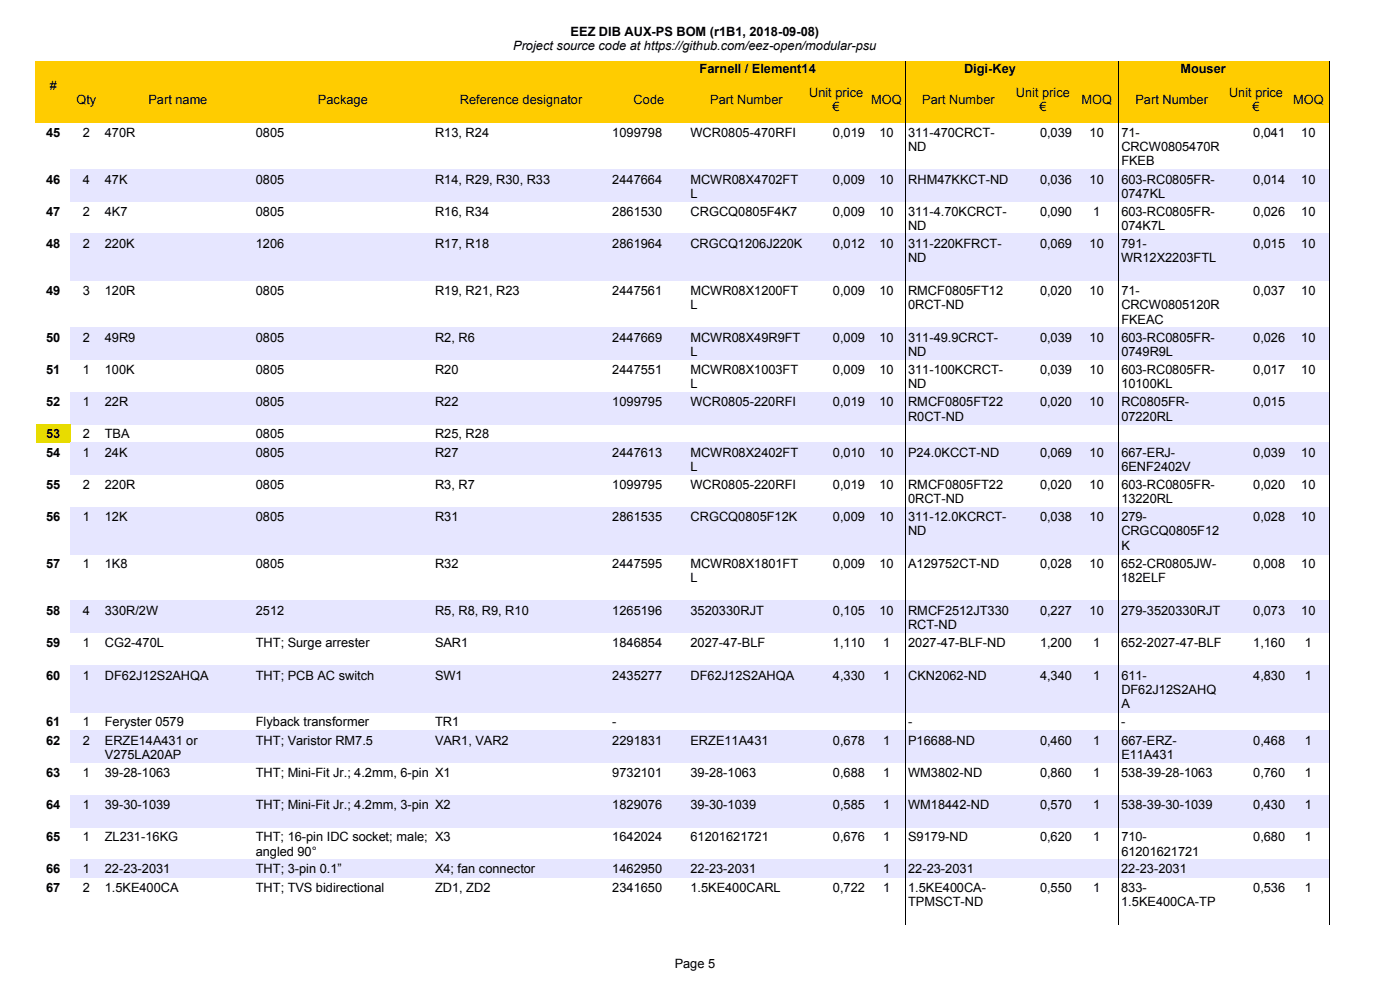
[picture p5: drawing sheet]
<svg xmlns="http://www.w3.org/2000/svg" width="297mm" height="210mm" viewBox="0 0 297 210" stroke-linecap="round" stroke-linejoin="round" font-family="sans-serif">
<defs><g id="words">
<g font-size="2.7">
<text x="108.9" y="10.6">Project source code at https://github.com/eez-open/modular-psu</text>
<text x="121" y="7.6">EEZ DIB AUX-PS BOM (r1B1, 2018-09-08)</text>
<text x="148.4" y="15.4">Farnell / Element14</text>
<text x="204.5" y="15.4">Digi-Key</text>
<text x="250.4" y="15.4">Mouser</text>
<text x="10.5" y="19">#</text>
<text x="16.2" y="22">Qty</text>
<text x="31.5" y="22">Part name</text>
<text x="67.5" y="22">Package</text>
<text x="97.5" y="22">Reference designator</text>
<text x="134.4" y="22">Code</text>
<text x="150.7" y="22">Part Number</text>
<text x="171.7" y="20.5">Unit price</text>
<text x="176.6" y="23.5">€</text>
<text x="184.8" y="22">MOQ</text>
<text x="195.7" y="22">Part Number</text>
<text x="215.5" y="20.5">Unit price</text>
<text x="220.5" y="23.5">€</text>
<text x="229.4" y="22">MOQ</text>
<text x="240.9" y="22">Part Number</text>
<text x="260.7" y="20.5">Unit price</text>
<text x="265.7" y="23.5">€</text>
<text x="274.3" y="22">MOQ</text>
<text x="9.8" y="29">45</text>
<text x="17.6" y="29">2</text>
<text x="22.2" y="29">470R</text>
<text x="54.3" y="29">0805</text>
<text x="92.3" y="29">R13, R24</text>
<text x="129.9" y="29">1099798</text>
<text x="146.5" y="29">WCR0805-470RFI</text>
<text x="176.7" y="29">0,019</text>
<text x="186.5" y="29">10</text>
<text x="192.7" y="29">311-470CRCT-</text>
<text x="220.6" y="29">0,039</text>
<text x="231.1" y="29">10</text>
<text x="237.9" y="29">71-</text>
<text x="265.9" y="29">0,041</text>
<text x="276" y="29">10</text>
<text x="192.7" y="32">ND</text>
<text x="237.9" y="32">CRCW0805470R</text>
<text x="237.9" y="35.1">FKEB</text>
<text x="9.8" y="38.9">46</text>
<text x="17.6" y="38.9">4</text>
<text x="22.2" y="38.9">47K</text>
<text x="54.3" y="38.9">0805</text>
<text x="92.3" y="38.9">R14, R29, R30, R33</text>
<text x="129.9" y="38.9">2447664</text>
<text x="146.5" y="39">MCWR08X4702FT</text>
<text x="176.7" y="38.9">0,009</text>
<text x="186.5" y="38.9">10</text>
<text x="192.7" y="38.9">RHM47KKCT-ND</text>
<text x="220.6" y="38.9">0,036</text>
<text x="231.1" y="38.9">10</text>
<text x="237.9" y="39">603-RC0805FR-</text>
<text x="265.9" y="38.9">0,014</text>
<text x="276" y="38.9">10</text>
<text x="9.8" y="45.8">47</text>
<text x="17.6" y="45.8">2</text>
<text x="22.2" y="45.8">4K7</text>
<text x="54.3" y="45.8">0805</text>
<text x="92.3" y="45.8">R16, R34</text>
<text x="129.9" y="45.8">2861530</text>
<text x="146.5" y="45.8">CRGCQ0805F4K7</text>
<text x="146.5" y="42">L</text>
<text x="176.7" y="45.8">0,009</text>
<text x="186.5" y="45.8">10</text>
<text x="192.7" y="45.8">311-4.70KCRCT-</text>
<text x="220.6" y="45.8">0,090</text>
<text x="231.9" y="45.8">1</text>
<text x="237.9" y="42">0747KL</text>
<text x="237.9" y="45.8">603-RC0805FR-</text>
<text x="265.9" y="45.8">0,026</text>
<text x="276" y="45.8">10</text>
<text x="9.8" y="52.6">48</text>
<text x="17.6" y="52.6">2</text>
<text x="22.2" y="52.6">220K</text>
<text x="54.3" y="52.6">1206</text>
<text x="92.3" y="52.6">R17, R18</text>
<text x="129.9" y="52.6">2861964</text>
<text x="146.5" y="52.6">CRGCQ1206J220K</text>
<text x="176.7" y="52.6">0,012</text>
<text x="186.5" y="52.6">10</text>
<text x="192.7" y="48.8">ND</text>
<text x="192.7" y="52.6">311-220KFRCT-</text>
<text x="220.6" y="52.6">0,069</text>
<text x="231.1" y="52.6">10</text>
<text x="237.8" y="52.6">791-</text>
<text x="237.9" y="48.8">074K7L</text>
<text x="265.9" y="52.6">0,015</text>
<text x="276" y="52.6">10</text>
<text x="192.7" y="55.6">ND</text>
<text x="237.8" y="55.6">WR12X2203FTL</text>
<text x="9.8" y="62.6">49</text>
<text x="17.6" y="62.6">3</text>
<text x="22.2" y="62.6">120R</text>
<text x="54.3" y="62.6">0805</text>
<text x="92.3" y="62.6">R19, R21, R23</text>
<text x="129.9" y="62.6">2447561</text>
<text x="146.5" y="62.6">MCWR08X1200FT</text>
<text x="146.5" y="65.6">L</text>
<text x="176.7" y="62.6">0,009</text>
<text x="186.5" y="62.6">10</text>
<text x="192.7" y="62.6">RMCF0805FT12</text>
<text x="192.7" y="65.6">0RCT-ND</text>
<text x="220.6" y="62.6">0,020</text>
<text x="231.1" y="62.6">10</text>
<text x="237.9" y="62.6">71-</text>
<text x="237.9" y="65.6">CRCW0805120R</text>
<text x="265.9" y="62.6">0,037</text>
<text x="276" y="62.6">10</text>
<text x="237.9" y="68.6">FKEAC</text>
<text x="9.8" y="72.5">50</text>
<text x="17.6" y="72.5">2</text>
<text x="22.2" y="72.5">49R9</text>
<text x="54.3" y="72.5">0805</text>
<text x="92.3" y="72.5">R2, R6</text>
<text x="129.9" y="72.5">2447669</text>
<text x="146.5" y="72.5">MCWR08X49R9FT</text>
<text x="146.5" y="75.6">L</text>
<text x="176.7" y="72.5">0,009</text>
<text x="186.5" y="72.5">10</text>
<text x="192.7" y="72.5">311-49.9CRCT-</text>
<text x="192.7" y="75.6">ND</text>
<text x="220.6" y="72.5">0,039</text>
<text x="231.1" y="72.5">10</text>
<text x="237.9" y="72.5">603-RC0805FR-</text>
<text x="237.9" y="75.6">0749R9L</text>
<text x="265.9" y="72.5">0,026</text>
<text x="276" y="72.5">10</text>
<text x="9.8" y="79.4">51</text>
<text x="17.6" y="79.4">1</text>
<text x="22.2" y="79.4">100K</text>
<text x="54.3" y="79.4">0805</text>
<text x="92.3" y="79.4">R20</text>
<text x="129.9" y="79.4">2447551</text>
<text x="146.5" y="79.4">MCWR08X1003FT</text>
<text x="146.5" y="82.4">L</text>
<text x="176.7" y="79.4">0,009</text>
<text x="186.5" y="79.4">10</text>
<text x="192.7" y="79.4">311-100KCRCT-</text>
<text x="192.7" y="82.4">ND</text>
<text x="220.6" y="79.4">0,039</text>
<text x="231.1" y="79.4">10</text>
<text x="237.9" y="79.4">603-RC0805FR-</text>
<text x="237.9" y="82.4">10100KL</text>
<text x="265.9" y="79.4">0,017</text>
<text x="276" y="79.4">10</text>
<text x="9.8" y="86.2">52</text>
<text x="17.6" y="86.2">1</text>
<text x="22.2" y="86.2">22R</text>
<text x="54.3" y="86.2">0805</text>
<text x="92.3" y="86.2">R22</text>
<text x="129.9" y="86.2">1099795</text>
<text x="146.5" y="86.2">WCR0805-220RFI</text>
<text x="176.7" y="86.2">0,019</text>
<text x="186.5" y="86.2">10</text>
<text x="192.7" y="86.2">RMCF0805FT22</text>
<text x="192.7" y="89.2">R0CT-ND</text>
<text x="220.6" y="86.2">0,020</text>
<text x="231.1" y="86.2">10</text>
<text x="237.9" y="86.2">RC0805FR-</text>
<text x="237.9" y="89.2">07220RL</text>
<text x="265.9" y="86.2">0,015</text>
<text x="9.8" y="93">53</text>
<text x="17.6" y="93">2</text>
<text x="22.2" y="93">TBA</text>
<text x="54.3" y="93">0805</text>
<text x="92.3" y="93">R25, R28</text>
<text x="9.8" y="96.9">54</text>
<text x="17.6" y="96.9">1</text>
<text x="22.2" y="96.9">24K</text>
<text x="54.3" y="96.9">0805</text>
<text x="92.3" y="96.9">R27</text>
<text x="129.9" y="96.9">2447613</text>
<text x="146.5" y="96.9">MCWR08X2402FT</text>
<text x="146.5" y="99.9">L</text>
<text x="176.7" y="96.9">0,010</text>
<text x="186.5" y="96.9">10</text>
<text x="192.7" y="96.9">P24.0KCCT-ND</text>
<text x="220.6" y="96.9">0,069</text>
<text x="231.1" y="96.9">10</text>
<text x="237.9" y="96.9">667-ERJ-</text>
<text x="237.9" y="99.9">6ENF2402V</text>
<text x="265.9" y="96.9">0,039</text>
<text x="276" y="96.9">10</text>
<text x="9.8" y="103.7">55</text>
<text x="17.6" y="103.7">2</text>
<text x="22.2" y="103.7">220R</text>
<text x="54.3" y="103.7">0805</text>
<text x="92.3" y="103.7">R3, R7</text>
<text x="129.9" y="103.7">1099795</text>
<text x="146.5" y="103.7">WCR0805-220RFI</text>
<text x="176.7" y="103.7">0,019</text>
<text x="186.5" y="103.7">10</text>
<text x="192.7" y="103.7">RMCF0805FT22</text>
<text x="192.7" y="106.8">0RCT-ND</text>
<text x="220.6" y="103.7">0,020</text>
<text x="231.1" y="103.7">10</text>
<text x="237.9" y="103.7">603-RC0805FR-</text>
<text x="237.9" y="106.8">13220RL</text>
<text x="265.9" y="103.7">0,020</text>
<text x="276" y="103.7">10</text>
<text x="9.8" y="110.6">56</text>
<text x="17.6" y="110.6">1</text>
<text x="22.2" y="110.6">12K</text>
<text x="54.3" y="110.6">0805</text>
<text x="92.3" y="110.6">R31</text>
<text x="129.9" y="110.6">2861535</text>
<text x="146.5" y="110.6">CRGCQ0805F12K</text>
<text x="176.7" y="110.6">0,009</text>
<text x="186.5" y="110.6">10</text>
<text x="192.7" y="110.6">311-12.0KCRCT-</text>
<text x="192.7" y="113.6">ND</text>
<text x="220.6" y="110.6">0,038</text>
<text x="231.1" y="110.6">10</text>
<text x="237.9" y="110.6">279-</text>
<text x="237.9" y="113.6">CRGCQ0805F12</text>
<text x="265.9" y="110.6">0,028</text>
<text x="276" y="110.6">10</text>
<text x="237.9" y="116.6">K</text>
<text x="9.8" y="120.5">57</text>
<text x="17.6" y="120.5">1</text>
<text x="22.2" y="120.5">1K8</text>
<text x="54.3" y="120.5">0805</text>
<text x="92.3" y="120.5">R32</text>
<text x="129.9" y="120.5">2447595</text>
<text x="146.5" y="120.5">MCWR08X1801FT</text>
<text x="146.5" y="123.5">L</text>
<text x="176.7" y="120.5">0,009</text>
<text x="186.5" y="120.5">10</text>
<text x="192.7" y="120.5">A129752CT-ND</text>
<text x="220.6" y="120.5">0,028</text>
<text x="231.1" y="120.5">10</text>
<text x="237.8" y="120.5">652-CR0805JW-</text>
<text x="237.8" y="123.5">182ELF</text>
<text x="265.9" y="120.5">0,008</text>
<text x="276" y="120.5">10</text>
<text x="9.8" y="130.5">58</text>
<text x="17.6" y="130.5">4</text>
<text x="22.2" y="130.5">330R/2W</text>
<text x="54.3" y="130.5">2512</text>
<text x="92.3" y="130.5">R5, R8, R9, R10</text>
<text x="129.9" y="130.5">1265196</text>
<text x="146.5" y="130.5">3520330RJT</text>
<text x="176.7" y="130.5">0,105</text>
<text x="186.5" y="130.5">10</text>
<text x="192.7" y="130.5">RMCF2512JT330</text>
<text x="220.6" y="130.5">0,227</text>
<text x="231.1" y="130.5">10</text>
<text x="237.8" y="130.5">279-3520330RJT</text>
<text x="265.9" y="130.5">0,073</text>
<text x="276" y="130.5">10</text>
<text x="9.8" y="137.3">59</text>
<text x="17.6" y="137.3">1</text>
<text x="22.2" y="137.3">CG2-470L</text>
<text x="54.3" y="137.3">THT; Surge arrester</text>
<text x="92.3" y="137.3">SAR1</text>
<text x="129.9" y="137.3">1846854</text>
<text x="146.5" y="137.3">2027-47-BLF</text>
<text x="176.7" y="137.3">1,110</text>
<text x="187.3" y="137.3">1</text>
<text x="192.7" y="137.3">2027-47-BLF-ND</text>
<text x="192.7" y="133.5">RCT-ND</text>
<text x="220.6" y="137.3">1,200</text>
<text x="231.9" y="137.3">1</text>
<text x="237.8" y="137.3">652-2027-47-BLF</text>
<text x="265.9" y="137.3">1,160</text>
<text x="276.8" y="137.3">1</text>
<text x="9.8" y="144.1">60</text>
<text x="17.6" y="144.1">1</text>
<text x="22.2" y="144.1">DF62J12S2AHQA</text>
<text x="54.3" y="144.1">THT; PCB AC switch</text>
<text x="92.3" y="144.1">SW1</text>
<text x="129.9" y="144.1">2435277</text>
<text x="146.5" y="144.1">DF62J12S2AHQA</text>
<text x="176.7" y="144.1">4,330</text>
<text x="187.3" y="144.1">1</text>
<text x="192.7" y="144.1">CKN2062-ND</text>
<text x="220.6" y="144.1">4,340</text>
<text x="231.9" y="144.1">1</text>
<text x="237.9" y="144.1">611-</text>
<text x="237.9" y="147.2">DF62J12S2AHQ</text>
<text x="265.9" y="144.1">4,830</text>
<text x="276.8" y="144.1">1</text>
<text x="9.8" y="154.1">61</text>
<text x="17.6" y="154.1">1</text>
<text x="22.2" y="154.1">Feryster 0579</text>
<text x="54.3" y="154.1">Flyback transformer</text>
<text x="92.3" y="154.1">TR1</text>
<text x="129.9" y="154.1">-</text>
<text x="192.7" y="154.1">-</text>
<text x="237.8" y="154.1">-</text>
<text x="237.9" y="150.2">A</text>
<text x="9.8" y="158">62</text>
<text x="17.6" y="158">2</text>
<text x="22.3" y="158">ERZE14A431 or</text>
<text x="22.3" y="161">V275LA20AP</text>
<text x="54.3" y="158">THT; Varistor RM7.5</text>
<text x="92.3" y="158">VAR1, VAR2</text>
<text x="129.9" y="158">2291831</text>
<text x="146.5" y="158">ERZE11A431</text>
<text x="176.7" y="158">0,678</text>
<text x="187.3" y="158">1</text>
<text x="192.7" y="158">P16688-ND</text>
<text x="220.6" y="158">0,460</text>
<text x="231.9" y="158">1</text>
<text x="237.9" y="158">667-ERZ-</text>
<text x="237.9" y="161">E11A431</text>
<text x="265.9" y="158">0,468</text>
<text x="276.8" y="158">1</text>
<text x="9.8" y="164.8">63</text>
<text x="17.6" y="164.8">1</text>
<text x="22.2" y="164.8">39-28-1063</text>
<text x="54.3" y="164.8">THT; Mini-Fit Jr.; 4.2mm, 6-pin X1</text>
<text x="129.9" y="164.8">9732101</text>
<text x="146.5" y="164.8">39-28-1063</text>
<text x="176.7" y="164.8">0,688</text>
<text x="187.3" y="164.8">1</text>
<text x="192.7" y="164.8">WM3802-ND</text>
<text x="220.6" y="164.8">0,860</text>
<text x="231.9" y="164.8">1</text>
<text x="237.8" y="164.8">538-39-28-1063</text>
<text x="265.9" y="164.8">0,760</text>
<text x="276.8" y="164.8">1</text>
<text x="9.8" y="171.6">64</text>
<text x="17.6" y="171.6">1</text>
<text x="22.2" y="171.6">39-30-1039</text>
<text x="54.3" y="171.6">THT; Mini-Fit Jr.; 4.2mm, 3-pin X2</text>
<text x="129.9" y="171.6">1829076</text>
<text x="146.5" y="171.6">39-30-1039</text>
<text x="176.7" y="171.6">0,585</text>
<text x="187.3" y="171.6">1</text>
<text x="192.7" y="171.6">WM18442-ND</text>
<text x="220.6" y="171.6">0,570</text>
<text x="231.9" y="171.6">1</text>
<text x="237.8" y="171.6">538-39-30-1039</text>
<text x="265.9" y="171.6">0,430</text>
<text x="276.8" y="171.6">1</text>
<text x="9.8" y="178.5">65</text>
<text x="17.6" y="178.5">1</text>
<text x="22.2" y="178.5">ZL231-16KG</text>
<text x="54.3" y="178.5">THT; 16-pin IDC socket; male; X3</text>
<text x="129.9" y="178.5">1642024</text>
<text x="146.5" y="178.5">61201621721</text>
<text x="176.7" y="178.5">0,676</text>
<text x="187.3" y="178.5">1</text>
<text x="192.7" y="178.5">S9179-ND</text>
<text x="220.6" y="178.5">0,620</text>
<text x="231.9" y="178.5">1</text>
<text x="237.9" y="178.5">710-</text>
<text x="265.9" y="178.5">0,680</text>
<text x="276.8" y="178.5">1</text>
<text x="9.8" y="185.3">66</text>
<text x="17.6" y="185.3">1</text>
<text x="22.2" y="185.3">22-23-2031</text>
<text x="54.3" y="185.3">THT; 3-pin 0.1”</text>
<text x="54.3" y="181.5">angled 90°</text>
<text x="92.3" y="185.3">X4; fan connector</text>
<text x="129.9" y="185.3">1462950</text>
<text x="146.5" y="185.3">22-23-2031</text>
<text x="187.3" y="185.3">1</text>
<text x="192.7" y="185.3">22-23-2031</text>
<text x="237.8" y="185.3">22-23-2031</text>
<text x="237.9" y="181.5">61201621721</text>
<text x="9.8" y="189.2">67</text>
<text x="17.6" y="189.2">2</text>
<text x="22.2" y="189.2">1.5KE400CA</text>
<text x="54.3" y="189.2">THT; TVS bidirectional</text>
<text x="92.3" y="189.2">ZD1, ZD2</text>
<text x="129.9" y="189.2">2341650</text>
<text x="146.5" y="189.2">1.5KE400CARL</text>
<text x="176.7" y="189.2">0,722</text>
<text x="187.3" y="189.2">1</text>
<text x="192.7" y="189.2">1.5KE400CA-</text>
<text x="220.6" y="189.2">0,550</text>
<text x="231.9" y="189.2">1</text>
<text x="237.8" y="189.2">833-</text>
<text x="265.9" y="189.2">0,536</text>
<text x="276.8" y="189.2">1</text>
<text x="192.7" y="192.2">TPMSCT-ND</text>
<text x="237.8" y="192.2">1.5KE400CA-TP</text>
<text x="143.1" y="205.3">Page 5</text>
</g>
</g></defs>
<path d="M7.6 12.9h274.3v13.1h-274.3z" fill-rule="evenodd" fill="#fc0"/>
<path d="M192.1 12.9v13.1M237.4 12.9v13.1M282 12.9v13.1" fill="none" stroke="#000" stroke-width=".21"/>
<g fill="#e6e6ff">
<path d="M14.9 35.9h267v6.9h-267z" fill-rule="evenodd"/>
<path d="M14.9 49.6h267v10h-267z" fill-rule="evenodd"/>
<path d="M14.9 69.5h267v6.9h-267z" fill-rule="evenodd"/>
<path d="M14.9 83.2h267v6.8h-267z" fill-rule="evenodd"/>
</g>
<path d="M7.6 90h7.3v3.9h-7.3z" fill-rule="evenodd" fill="#fff200"/>
<g fill="#e6e6ff">
<path d="M14.9 93.9h267v6.8h-267z" fill-rule="evenodd"/>
<path d="M14.9 107.6h267v9.9h-267z" fill-rule="evenodd"/>
<path d="M14.9 127.4h267v6.9h-267z" fill-rule="evenodd"/>
<path d="M14.9 141.1h267v10h-267z" fill-rule="evenodd"/>
<path d="M14.9 155h267v6.8h-267z" fill-rule="evenodd"/>
<path d="M14.9 168.6h267v6.9h-267z" fill-rule="evenodd"/>
<path d="M14.9 182.3h267v3.9h-267z" fill-rule="evenodd"/>
</g>
<path d="M192.1 26v170.2M237.4 26v170.2M282 26v170.2" fill="none" stroke="#000" stroke-width=".21"/>
<use href="#words"/>
</svg>
